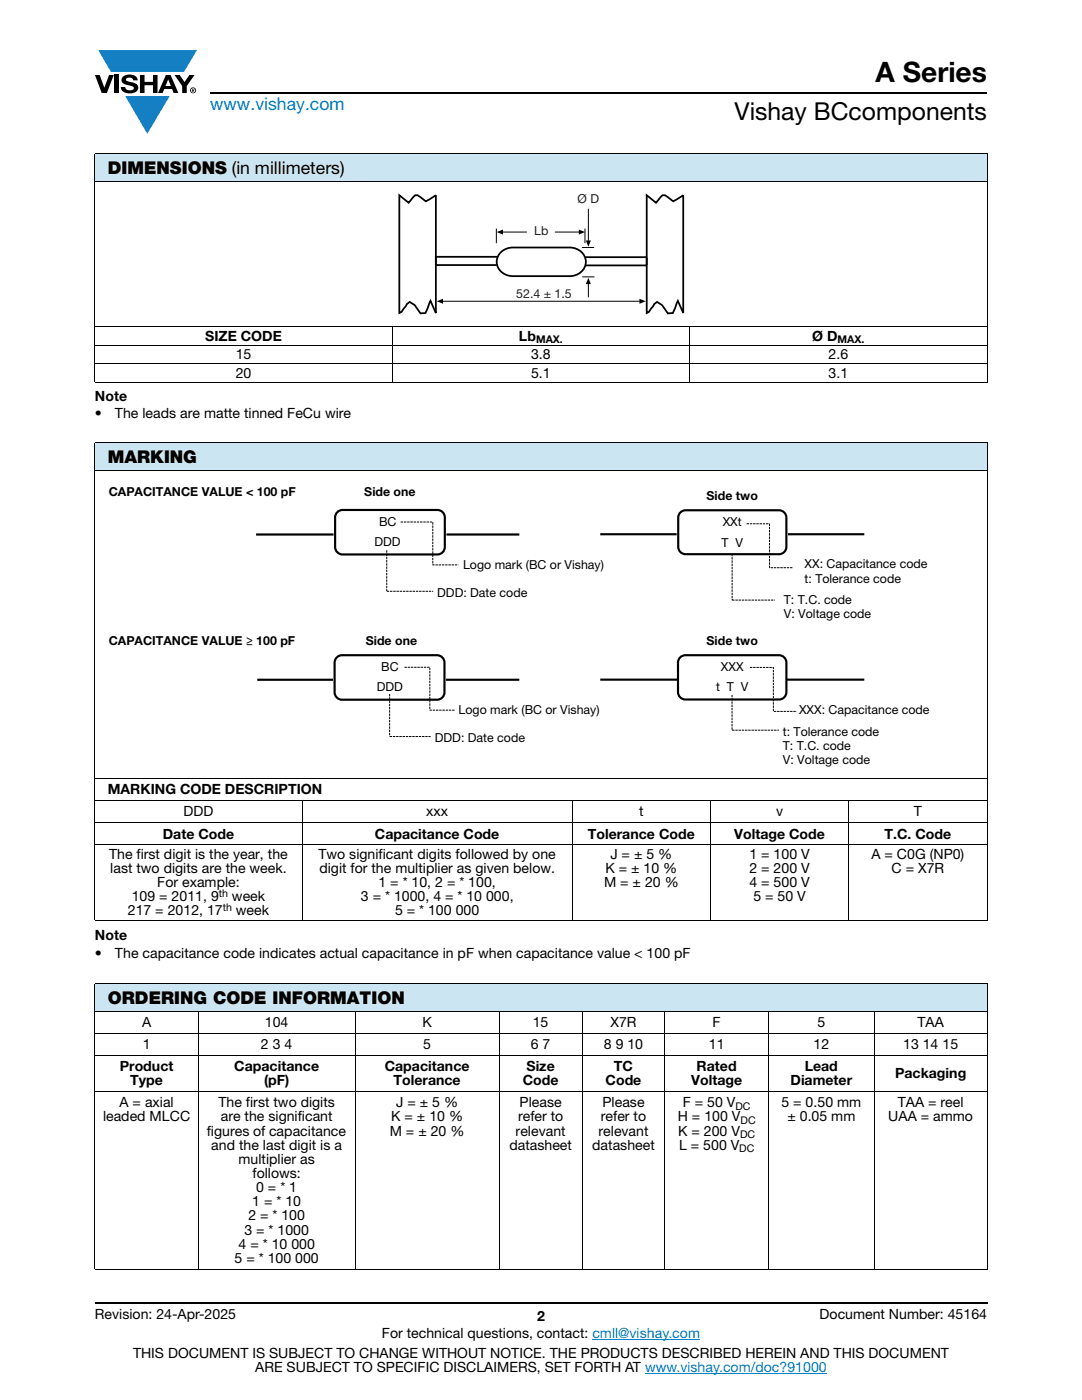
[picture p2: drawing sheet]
<svg xmlns="http://www.w3.org/2000/svg" width="216mm" height="279mm" viewBox="0 0 216 279" stroke-linecap="round" stroke-linejoin="round" font-family="sans-serif">
<defs><g id="words">
<text font-size="5.6" x="174.7" y="16.4">A Series</text>
<text font-size="4.9" x="146.6" y="24">Vishay BCcomponents</text>
<text font-size="3.5" fill="#007ec4" x="42" y="21.9">www.vishay.com</text>
<g font-size="3.5">
<text x="21.5" y="34.8">DIMENSIONS (in millimeters)</text>
<text x="21.5" y="92.4">MARKING</text>
<text x="21.5" y="200.4">ORDERING CODE INFORMATION</text>
</g>
<g font-size="2.8">
<text x="41" y="68">SIZE CODE</text>
<text x="47.1" y="71.7">15</text>
<text x="103.6" y="68">Lb</text>
<text x="106" y="71.7">3.8</text>
<text x="162.1" y="68">Ø D</text>
<text x="165.3" y="71.7">2.6</text>
<text x="47.1" y="75.4">20</text>
<text x="106" y="75.4">5.1</text>
<text x="165.3" y="75.4">3.1</text>
<text x="18.9" y="80">Note</text>
<text x="18.9" y="83.5">•</text>
<text x="22.9" y="83.5">The leads are matte tinned FeCu wire</text>
<text x="21.5" y="158.5">MARKING CODE DESCRIPTION</text>
<text x="32.5" y="167.3">Date Code</text>
<text x="36.6" y="162.9">DDD</text>
<text x="74.8" y="167.3">Capacitance Code</text>
<text x="85" y="162.9">xxx</text>
<text x="117.3" y="167.3">Tolerance Code</text>
<text x="127.5" y="162.9">t</text>
<text x="146.5" y="167.3">Voltage Code</text>
<text x="154.9" y="162.9">v</text>
<text x="176.5" y="167.3">T.C. Code</text>
<text x="182.4" y="162.9">T</text>
<text x="21.8" y="171.4">The first digit is the year, the</text>
<text x="63.5" y="171.4">Two significant digits followed by one</text>
<text x="121.8" y="171.4">J = ± 5 %</text>
<text x="149.5" y="171.4">1 = 100 V</text>
<text x="173.9" y="171.4">A = C0G (NP0)</text>
<text x="22" y="174.2">last two digits are the week.</text>
<text x="26.3" y="179.9">109 = 2011, 9</text>
<text x="31.4" y="177">For example:</text>
<text x="46.3" y="179.9">week</text>
<text x="63.7" y="174.2">digit for the multiplier as given below.</text>
<text x="72" y="179.9">3 = * 1000, 4 = * 10 000,</text>
<text x="75.5" y="177">1 = * 10, 2 = * 100,</text>
<text x="120.5" y="177">M = ± 20 %</text>
<text x="120.8" y="174.2">K = ± 10 %</text>
<text x="149.5" y="174.2">2 = 200 V</text>
<text x="149.5" y="177">4 = 500 V</text>
<text x="150.3" y="179.9">5 = 50 V</text>
<text x="177.9" y="174.2">C = X7R</text>
<text x="25.5" y="182.7">217 = 2012, 17</text>
<text x="47.1" y="182.7">week</text>
<text x="78.8" y="182.7">5 = * 100 000</text>
<text x="18.9" y="187.6">Note</text>
<text x="18.9" y="191.2">•</text>
<text x="22.9" y="191.2">The capacitance code indicates actual capacitance in pF when capacitance value &lt; 100 pF</text>
<text x="28.3" y="204.9">A</text>
<text x="28.5" y="209.4">1</text>
<text x="52.1" y="209.4">2 3 4</text>
<text x="52.9" y="204.9">104</text>
<text x="84.3" y="204.9">K</text>
<text x="84.5" y="209.4">5</text>
<text x="105.9" y="209.4">6 7</text>
<text x="106.3" y="204.9">15</text>
<text x="120.5" y="209.4">8 9 10</text>
<text x="121.8" y="204.9">X7R</text>
<text x="141.4" y="209.4">11</text>
<text x="142.2" y="204.9">F</text>
<text x="162.3" y="209.4">12</text>
<text x="163.1" y="204.9">5</text>
<text x="180.2" y="209.4">13 14 15</text>
<text x="183.1" y="204.9">TAA</text>
<text x="23.9" y="213.8">Product</text>
<text x="46.8" y="213.8">Capacitance</text>
<text x="76.8" y="213.8">Capacitance</text>
<text x="105.1" y="213.8">Size</text>
<text x="122.5" y="213.8">TC</text>
<text x="139" y="213.8">Rated</text>
<text x="160.6" y="213.8">Lead</text>
<text x="178.6" y="215.2">Packaging</text>
<text x="23.8" y="221">A = axial</text>
<text x="26" y="216.6">Type</text>
<text x="43.6" y="221">The first two digits</text>
<text x="52.7" y="216.6">(pF)</text>
<text x="78.5" y="216.6">Tolerance</text>
<text x="79.1" y="221">J = ± 5 %</text>
<text x="103.7" y="221">Please</text>
<text x="104.3" y="216.6">Code</text>
<text x="120.2" y="221">Please</text>
<text x="120.8" y="216.6">Code</text>
<text x="136.2" y="221">F = 50 V</text>
<text x="137.9" y="216.6">Voltage</text>
<text x="155.9" y="221">5 = 0.50 mm</text>
<text x="157.7" y="216.6">Diameter</text>
<text x="179.1" y="221">TAA = reel</text>
<text x="20.6" y="223.8">leaded MLCC</text>
<text x="41.3" y="226.6">figures of capacitance</text>
<text x="44" y="223.8">are the significant</text>
<text x="77.8" y="226.6">M = ± 20 %</text>
<text x="78.1" y="223.8">K = ± 10 %</text>
<text x="102.9" y="226.6">relevant</text>
<text x="103.4" y="223.8">refer to</text>
<text x="119.4" y="226.6">relevant</text>
<text x="119.9" y="223.8">refer to</text>
<text x="135.2" y="223.8">H = 100 V</text>
<text x="135.3" y="226.6">K = 200 V</text>
<text x="157.1" y="223.8">± 0.05 mm</text>
<text x="177.2" y="223.8">UAA = ammo</text>
<text x="42.2" y="229.5">and the last digit is a</text>
<text x="47.6" y="232.3">multiplier as</text>
<text x="101.6" y="229.5">datasheet</text>
<text x="118.2" y="229.5">datasheet</text>
<text x="135.5" y="229.5">L = 500 V</text>
<text x="50.4" y="235.1">follows:</text>
<text x="51.1" y="237.9">0 = * 1</text>
<text x="49.6" y="243.6">2 = * 100</text>
<text x="50.3" y="240.7">1 = * 10</text>
<text x="47.6" y="249.2">4 = * 10 000</text>
<text x="48.8" y="246.4">3 = * 1000</text>
<text x="46.8" y="252">5 = * 100 000</text>
<text x="18.9" y="263.3">Revision: 24-Apr-2025</text>
<text x="107.2" y="263.6">2</text>
<text x="163.6" y="263.3">Document Number: 45164</text>
<text x="76.2" y="267.1">For technical questions, contact: cmll@vishay.com</text>
<text x="26.5" y="271">THIS DOCUMENT IS SUBJECT TO CHANGE WITHOUT NOTICE. THE PRODUCTS DESCRIBED HEREIN AND THIS DOCUMENT</text>
<text x="50.9" y="273.8">ARE SUBJECT TO SPECIFIC DISCLAIMERS, SET FORTH AT www.vishay.com/doc?91000</text>
</g>
<g font-size="2.5" fill="#211e1e">
<text x="115.3" y="40.6">Ø D</text>
<text x="106.6" y="46.9">Lb</text>
<text x="103" y="59.4">52.4 ± 1.5</text>
</g>
<g font-size="2.5">
<text x="21.7" y="99.1">CAPACITANCE VALUE &lt; 100 pF</text>
<text x="72.7" y="99.1">Side one</text>
<text x="141" y="99.8">Side two</text>
<text x="75.7" y="105">BC</text>
<text x="144.2" y="105">XXt</text>
<text x="74.7" y="109">DDD</text>
<text x="92.4" y="113.6">Logo mark (BC or Vishay)</text>
<text x="144" y="109.2">T V</text>
<text x="160.5" y="113.4">XX: Capacitance code</text>
<text x="87.2" y="119.1">DDD: Date code</text>
<text x="160.5" y="116.3">t: Tolerance code</text>
<text x="156.4" y="120.5">T: T.C. code</text>
<text x="156.4" y="123.3">V: Voltage code</text>
<text x="21.7" y="128.8">CAPACITANCE VALUE ≥ 100 pF</text>
<text x="73" y="128.8">Side one</text>
<text x="141" y="128.8">Side two</text>
<text x="75.2" y="138">DDD</text>
<text x="76.1" y="134">BC</text>
<text x="142.9" y="137.9">t T V</text>
<text x="143.9" y="134">XXX</text>
<text x="91.5" y="142.6">Logo mark (BC or Vishay)</text>
<text x="159.4" y="142.5">XXX: Capacitance code</text>
<text x="86.8" y="148.1">DDD: Date code</text>
<text x="156.2" y="146.8">t: Tolerance code</text>
<text x="156.2" y="149.7">T: T.C. code</text>
<text x="156.2" y="152.6">V: Voltage code</text>
</g>
<g font-size="2.1">
<text x="107" y="68.5">MAX.</text>
<text x="167.1" y="68.5">MAX.</text>
<text x="43.7" y="179">th</text>
<text x="44.4" y="181.8">th</text>
<text x="146.8" y="221.5">DC</text>
<text x="147.7" y="227.1">DC</text>
<text x="147.8" y="224.3">DC</text>
<text x="147.5" y="230">DC</text>
</g>
</g></defs>
<g fill="#147fc3">
<path d="M19.6 10h19.7l-2.6 4.3h-1.1h-13.5z"/>
<path d="M25 19.2h8.9l-4.5 7.5z"/>
</g>
<g fill="#000">
<path d="M18.9 15h1l.9 2.5 1-2.5h.9l-1.4 3.6h-1zM22.9 15h.9v3.6h-.9zM24.6 15.3a2.1 2.1 0 0 1 2.8 .3l.1 .4h-.9a.79 .79 0 0 0-.7-.5 .79 .79 0 0 0-.8 .4l.3 .3 1 .2a1.08 1.08 0 0 1 1.2 1 1.08 1.08 0 0 1-1.1 1.2 1.73 1.73 0 0 1-2.4-1.2h.9a.96 .96 0 0 0 .8 .6 .96 .96 0 0 0 .9-.4 1.31 1.31 0 0 0-1.2-.6 1.03 1.03 0 0 1-1.1-.6 1.03 1.03 0 0 1 .2-1.1zM27.9 15h.9v1.3h1.7v-1.3h.9v3.6h-.9v-1.6h-1.7v1.6h-.9zM34.8 15h1.1l.9 1.4 1-1.4h1l-1.5 2.2v1.4h-.9v-1.4z"/>
<path d="M33.6 15.9l.5 1.3h-1.1zM33.1 15l-1.6 3.6h1l.3-.8h1.5l.3 .8h1l-1.6-3.6z"/>
<path d="M38.4 17.8h.2v.2h-.2zM38.3 17.7v.7h.1v-.3l.4 .3-.2-.3 .2-.2-.1-.2z"/>
<path d="M38.1 18a.46 .46 0 0 1 .9 0 .46 .46 0 0 1-.9 0zM37.9 18a.6 .6 0 0 0 1.2 0 .6 .6 0 0 0-1.2 0z"/>
</g>
<path d="M42 18.6h155M18.9 260h178.1" fill="none" stroke="#000" stroke-width=".36"/>
<path d="M118.2 267.3h21.5M128.7 274h36.3" fill="none" stroke="#007ec4" stroke-width=".2"/>
<g fill="#cce5f3">
<path d="M18.9 30.7h178.1v5.5h-178.1z"/>
<path d="M18.9 88.3h178.1v5.5h-178.1z"/>
<path d="M18.9 196.3h178.1v5.5h-178.1z"/>
</g>
<g fill="none" stroke="#000" stroke-width=".2">
<path d="M18.9 30.7h178.1M18.9 36.2h178.1M18.9 30.8v45.4M197 30.8v45.4M99 45.6v2.9M100.3 46.3h4.8M110.7 46.3h4.9M116.1 49.4h2.4M116.2 55.3h2.4M116.7 45.6v2.9M117.4 41.7v6.4M117.4 56.6v2.7"/>
<path d="M18.9 65.2h178.1M18.9 68.9h178.1M18.9 72.6h178.1M18.9 76.3h178.1M78.3 65.1v11.3M88.3 60.1h39.4M137.6 65.1v11.3M18.9 88.3h178.1M18.9 93.8h178.1M18.9 88.4v95.1M197 88.4v95.1M18.9 155.4h178.1"/>
<path d="M18.9 159.8h178.1M60.3 159.7v24M114.2 159.7v24M141.8 159.7v24M169.4 159.7v24M18.9 164.2h178.1M18.9 168.6h178.1M18.9 183.6h178.1M18.9 196.3h178.1M18.9 196.4v56.8M197 196.4v56.8M18.9 201.8h178.1"/>
<path d="M18.9 206.2h178.1M18.9 210.7h178.1M18.9 217.9h178.1M39.6 201.7v51.7M70.8 201.7v51.7M99.6 201.7v51.7M116.1 201.7v51.7M132.7 201.7v51.7M153.3 201.7v51.7M174.5 201.7v51.7M18.9 253.3h178.1"/>
</g>
<path d="M79.7 39l1.8 1.5 1.3-1.5h.5l1.7 1.2 2-1.2v23.5l-1.1-2.5-1 2.5h-1l-1.1-1.6-1-.6-.6 .4-1.1 1.6-.4 .2zM129 39l1.9 1.5 1.3-1.5h.5l1.6 1.2 2-1.2v23.5l-1-2.5-1 2.5h-1l-1.2-1.6-1-.6-.6 .4-1 1.6-.5 .2zM99.3 51.3h-12.3v1.6h12.1M99.8 50.5a3.4 3.4 0 0 1 2.6-1.1h11.3a2.83 2.83 0 0 1 2.9 1.8 2.83 2.83 0 0 1-.9 3.3l-1.3 .5-.7 .1h-11.3a2.84 2.84 0 0 1-2.9-1.5 2.84 2.84 0 0 1 .3-3.1zM116.6 51.3h12.4v1.7h-12.1" fill="none" stroke="#000" stroke-width=".35"/>
<g fill="#000">
<path d="M99.1 46.3l1.3-.5v1z" fill-rule="evenodd"/>
<path d="M115.5 45.8l1.3 .5-1.3 .5z" fill-rule="evenodd"/>
<path d="M117.4 55.4l.5 1.3h-1z" fill-rule="evenodd"/>
<path d="M116.9 48h1l-.5 1.2z" fill-rule="evenodd"/>
<path d="M87.1 60.1l1.3-.5v1z" fill-rule="evenodd"/>
<path d="M127.6 59.6l1.2 .5-1.2 .5z" fill-rule="evenodd"/>
</g>
<path d="M67.2 102.4l.7-.5 .4-.1h19a1.48 1.48 0 0 1 1.5 1.5v5.9a1.48 1.48 0 0 1-1.5 1.5h-19a1.48 1.48 0 0 1-1.4-1.5v-5.9z" fill-rule="evenodd" fill="#fff"/>
<path d="M51.1 106.7h15.4M67.2 102.4l.7-.5 .4-.1h19a1.48 1.48 0 0 1 1.5 1.5v5.9a1.48 1.48 0 0 1-1.5 1.5h-19a1.48 1.48 0 0 1-1.4-1.5v-5.9zM89.1 106.7h14.5M119.8 106.6h15.2M135.9 102.1l.9-.3h18.7a1.46 1.46 0 0 1 1.4 1.5v5.8a1.46 1.46 0 0 1-1.4 1.5h-18.7a1.46 1.46 0 0 1-1.5-1.5v-5.8l.1-.5zM157.2 106.6h15.3" fill="none" stroke="#000" stroke-width=".43"/>
<path d="M77.2 109.8v8.1M77.2 118h9.2M79.9 104.2h6.5v8.5h5.1M146.1 110.5v9.3M146.1 119.8h8.5M149 104.5h4.5v8.8h4.6" fill="none" stroke="#000" stroke-width=".2" stroke-dasharray=".5 .2" stroke-linecap="butt"/>
<path d="M67.4 131l.8-.2h19a1.48 1.48 0 0 1 1.5 1.4v6a1.48 1.48 0 0 1-1.5 1.4h-19a1.48 1.48 0 0 1-1.4-1.4v-6v-.4z" fill-rule="evenodd" fill="#fff"/>
<path d="M51.3 135.7h15.2M67.4 131l.8-.2h19a1.48 1.48 0 0 1 1.5 1.4v6a1.48 1.48 0 0 1-1.5 1.4h-19a1.48 1.48 0 0 1-1.4-1.4v-6v-.4zM89 135.7h14.6" fill="none" stroke="#000" stroke-width=".43"/>
<path d="M77.7 138.5v8.4M80.7 133.2h5.1v8.5h5M77.7 147h8.2" fill="none" stroke="#000" stroke-width=".2" stroke-dasharray=".5 .2" stroke-linecap="butt"/>
<path d="M135.6 131.4l.7-.6h.5h18.6a1.47 1.47 0 0 1 1.5 1.4v5.9a1.47 1.47 0 0 1-1.5 1.5h-18.6a1.47 1.47 0 0 1-1.5-1.5v-5.9z" fill-rule="evenodd" fill="#fff"/>
<path d="M119.8 135.6h15.5M135.6 131.4l.7-.6h.5h18.6a1.47 1.47 0 0 1 1.5 1.4v5.9a1.47 1.47 0 0 1-1.5 1.5h-18.6a1.47 1.47 0 0 1-1.5-1.5v-5.9zM156.9 135.6h15.6" fill="none" stroke="#000" stroke-width=".43"/>
<path d="M146.1 138.7v7M149.6 133.2h4.7v8.8h4.7M146.1 145.7h9.3" fill="none" stroke="#000" stroke-width=".2" stroke-dasharray=".5 .2" stroke-linecap="butt"/>
<use href="#words"/>
</svg>
